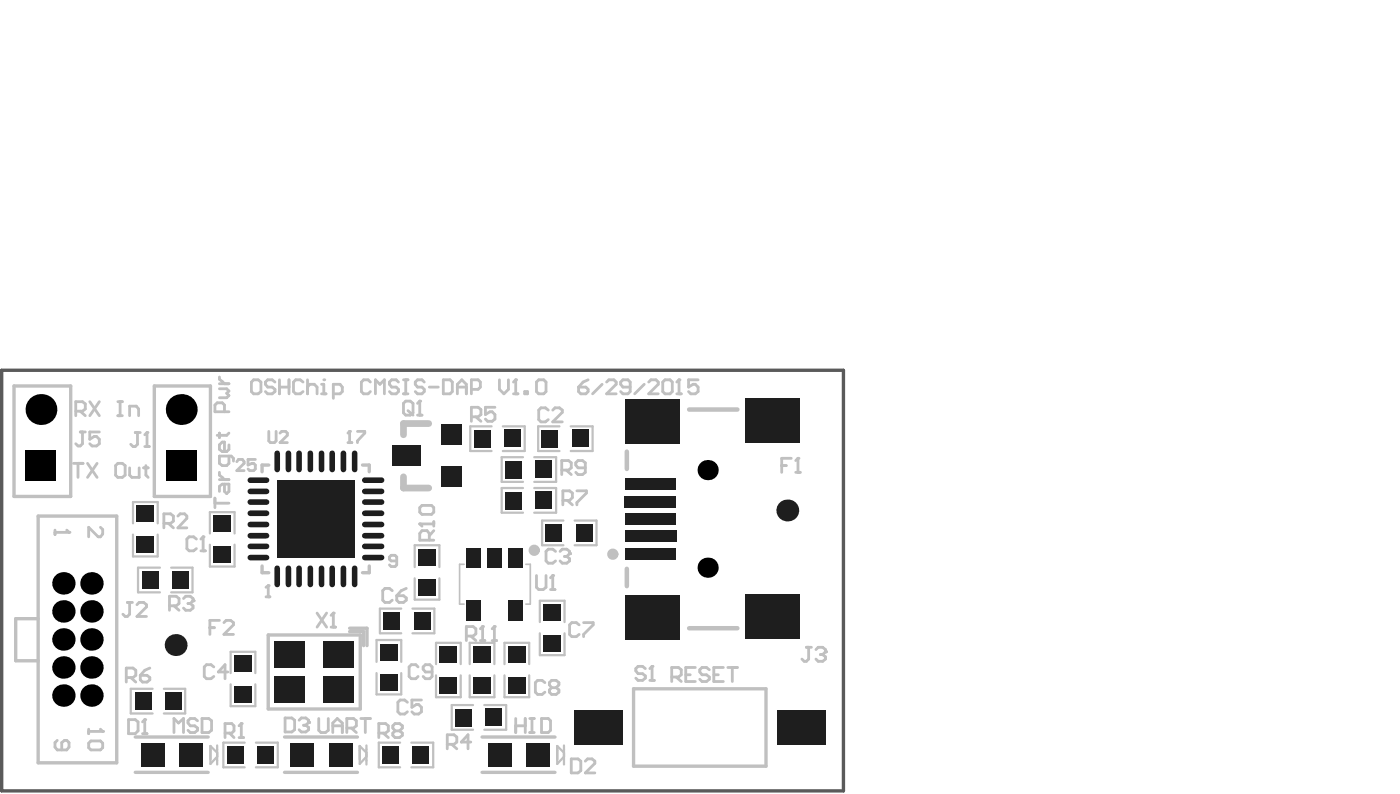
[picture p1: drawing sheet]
<svg xmlns="http://www.w3.org/2000/svg" width="105mm" height="60mm" viewBox="0 0 105 60" stroke-linecap="round" stroke-linejoin="round" font-family="sans-serif">
<path d="M.1 27.8h63.2v31.6h-63.2z" fill="none" stroke="#5a5a5a" stroke-width=".25"/>
<g fill="none" stroke="#c0c0c0" stroke-width=".17">
<path d="M10 39.3v-1.6h1.8v1.6M36.9 32h-1.6v1.9h1.6M37.8 32h1.6v1.9h-1.6M39.3 34.3h-1.6v1.9h1.6M39.3 36.6h-1.6v1.9h1.6M40.1 36.6h1.7v1.9h-1.7M40.1 34.3h1.7v1.9h-1.7M42 32h-1.6v1.9h1.6M42.3 39.1h-1.6v1.8h1.6M42.9 32h1.6v1.9h-1.6M43.2 39.1h1.6v1.8h-1.6M10 40.1v1.7h1.8v-1.7"/>
<path d="M11.5 51.7h-1.7v1.9h1.7M12 42.6h-1.6v1.9h1.6M12.3 51.7h1.6v1.9h-1.6M12.9 42.6h1.6v1.9h-1.6M15.8 40.9v1.6h1.8v-1.6M15.8 40.1v-1.6h1.8v1.6M16.3 56v1.4M16.3 56.5l-.5-.5v1.4l.5-.6M17.3 50.5v-1.6h1.9v1.6M17.3 51.4v1.6h1.9v-1.6M18.4 55.8h-1.6v1.8h1.6M19.2 55.8h1.7v1.8h-1.7"/>
<path d="M27.5 56v1.4M27.5 56.5l-.5-.5v1.4l.5-.6M28.3 49.7v-1.6h1.8v1.6M28.3 50.5v1.6h1.8v-1.6M30 55.8h-1.6v1.8h1.6M30.1 45.7h-1.6v1.9h1.6M30.9 55.8h1.6v1.8h-1.6M31 45.7h1.6v1.9h-1.6M31.1 42.6v-1.7h1.9v1.7M31.1 43.4v1.6h1.9v-1.6M32.7 50.7v1.7h1.9v-1.7M32.7 49.9v-1.6h1.9v1.6"/>
<path d="M35.3 50.7v1.7h1.8v-1.7M35.3 49.9v-1.6h1.8v1.6M35.5 52.9h-1.6v1.9h1.6M36.4 52.9h1.6v1.9h-1.6M37.9 50.7v1.7h1.8v-1.7M37.9 49.9v-1.6h1.8v1.6M40.5 46.7v-1.6h1.9v1.6M40.5 47.6v1.6h1.9v-1.6M42.3 56.5l-.5-.5v1.4l.5-.6M42.3 56v1.4"/>
</g>
<g fill="none" stroke="#c0c0c0" stroke-width=".25">
<path d="M1.1 29h4.2v8.3h-4.2zM2.9 38.8h5.9v18.5h-5.9zM11.6 29h4.2v8.3h-4.2zM20.2 34.9h-.5v.5M27.2 34.9h.5v.5M2.9 46.5h-1.7v3.1h1.7M10.2 58h5.4M10.2 55.3h5.4M19.7 42.5v.5h.5M20.1 47.7h7v5.5h-7zM21.4 58h5.4M21.4 55.3h5.4"/>
<path d="M26.3 47.2h1.3v1.3M26.3 47.4h1v1.1M27.7 42.5v.5h-.5M36.2 58h5.5M36.2 55.3h5.5M47.6 51.7h9.9v5.8h-9.9z"/>
</g>
<path d="M30.3 35.8v.8h1.9M32.2 31.8h-1.9v.8" fill="none" stroke="#c0c0c0" stroke-width=".51"/>
<path d="M34.8 42.4h-.3v3h.3M39.5 42.4h.3v3h-.3" fill="none" stroke="#c0c0c0" stroke-width=".13"/>
<path d="M47.1 33.9v1.3M51.7 30.8h3.7M47.1 42.7v1.3M51.7 47.2h3.7" fill="none" stroke="#c0c0c0" stroke-width=".34"/>
<g fill="none" stroke="#c0c0c0" stroke-width=".21">
<path d="M4.1 39.8v.3M4.1 40h1.1M5 39.8l.2 .2M5.2 40h.1M5.5 34.8h.7M5.7 30.9h.5l.2-.2v-.4l-.2-.1h-.5v1M5.9 34.8v1M6 32.4h.4M6 30.9l.4 .3M6.2 32.4v.9l-.2 .2h-.1l-.2-.2M6.6 34.8l.7 1M6.7 30.2l.8 1"/>
<path d="M7.3 34.8l-.7 1M7.5 32.4h-.8v.6l.4-.2h.1l.3 .2v.3l-.3 .2h-.3l-.2-.2M7.5 30.2l-.8 1M7.5 39.6l.2 .2v.3l-.2 .2h-.1l-.7-.7v.7M8.7 35l.1-.2h.4l.2 .2v.7l-.2 .1h-.4l-.1-.1zM8.8 30.2h.4M8.8 31.2h.4M9 30.2v1M9.7 31.2v-.7h.5l.2 .2v.5M9.7 35.1v.6l.2 .1h.6v-.7M10.2 32.5h.3M10.3 32.5v.9l-.1 .1h-.2l-.2-.1"/>
<path d="M10.8 35.1h.3M10.9 33.5h.3M11 35v.7l.1 .1M11 32.5h.1M11 32.5v1M11 32.5l-.1 .1M12.3 39.3h.5l.2-.2v-.3l-.2-.2h-.5v1M12.6 39.3l.4 .3M13.4 38.8l.1-.2h.4l.1 .2v.1l-.6 .7h.6M16.1 37.4v.7M16.1 37.8h1.1M16.5 28.3v.2l.4 .3"/>
<path d="M16.5 32.5v.4M16.5 35.5v.2l.4 .3M16.5 36h.7M16.5 29.2h.5l.2 .2-.2 .1 .2 .2-.2 .2h-.5M16.5 28.8h.7M16.9 30.9v-.5l-.2-.2h-.4l-.2 .2v.5h1.1M16.9 36.4v.5l.1 .2 .2-.2v-.5h-.5l-.2 .1v.4M17.2 34.2v.6l-.2 .2h-.3l-.2-.2v-.6h.9l.1 .2v.2M17.2 33.4v.3l-.2 .2h-.3l-.2-.2v-.3l.2-.2h.2v.7M17.2 32.5l-.2 .2h-.7M17.8 34.7l.1-.2h.3l.1 .3-.5 .5h.5M18.9 28.7l.1-.2h.4l.2 .2v.7l-.2 .2h-.4l-.1-.2z"/>
<path d="M19.2 34.5h-.6v.4l.3-.1 .3 .1v.3l-.2 .1h-.2l-.2-.1M20.2 32.4v.7l.1 .1h.3l.1-.1v-.7M20.6 28.7l-.2-.2h-.3l-.2 .2v.2l.2 .2h.3l.2 .1v.2l-.2 .2h-.3l-.2-.2M21 29.1h.7M21 28.5v1.1M21 32.5l.2-.1h.2l.2 .1v.2l-.6 .5h.6M21.7 28.5v1.1M22.8 28.7l-.3-.2h-.3l-.2 .2v.7l.2 .2h.3l.3-.2M23.1 28.5v1.1M23.1 29.1l.2-.2h.3l.2 .2v.5M24.1 29.6h.4M24.1 28.9h.2v.7"/>
<path d="M24.3 28.5h.1M25 29.6h.5l.2-.2v-.3l-.2-.2h-.5v1M26.1 33.2h.3M26.3 32.4h.1M26.3 32.4v.8M26.3 32.4l-.2 .1M26.8 32.4h.6v.1l-.6 .6v.1M27.8 28.7l-.2-.2h-.3l-.2 .2v.7l.2 .2h.3l.2-.2M28.2 29.6v-1.1l.3 .4 .4-.4v1.1M29.9 28.7l-.1-.2h-.4l-.2 .2v.2l.2 .2h.4l.1 .1v.2l-.1 .2h-.4l-.2-.2M30.3 30.3l.2-.2h.3l.2 .2v.7l-.2 .2h-.3l-.2-.2zM30.3 28.5h.3"/>
<path d="M30.3 29.6h.3M30.5 28.5v1.1M30.6 30.8l.4 .4M31.4 31.2h.3M31.5 30.1h.1M31.5 39.3h.1M31.5 30.1v1.1M31.5 38.1l.2-.1h.7l.2 .1v.4l-.2 .1h-.7l-.2-.1zM31.5 30.1l-.1 .2M31.5 39.3h1.1M31.5 39.3l.2 .2M31.9 28.7l-.2-.2h-.3l-.2 .2v.2l.2 .2h.3l.2 .1v.2l-.2 .2h-.3l-.2-.2"/>
<path d="M32.2 29.1h.7M32.6 39.8l-.4 .4M32.6 39.2v.3M33.3 28.5h.5l.2 .2v.7l-.2 .2h-.5zM34.3 29.6v-.7l.4-.4 .3 .4v.7M34.3 29.1h.7M35.4 29.2h.5l.2-.1v-.4l-.2-.2h-.5v1.1M35.4 31.3h.5l.2-.2v-.3l-.2-.2h-.5v1M35.7 31.3l.4 .3M37.2 30.6h-.7v.5l.3-.2h.2l.2 .2v.4l-.2 .1h-.4l-.1-.1M37.5 28.5v.7l.3 .4 .4-.4v-.7M38.6 29.6h.3"/>
<path d="M38.7 28.5h.1M38.7 28.5v1.1M38.7 28.5l-.1 .2M39.4 29.4h.2v.2h-.2zM40.3 28.7l.2-.2h.3l.2 .2v.7l-.2 .2h-.3l-.2-.2zM41.2 30.8l-.2-.2h-.4l-.1 .2v.7l.1 .2h.4l.2-.2M41.5 30.8l.2-.2h.3l.2 .2v.2l-.7 .7h.7M42.2 35.3h.5l.2-.2v-.3l-.2-.2h-.5v1M42.3 37.6h.5l.2-.2v-.4l-.2-.1h-.5v1M42.5 35.3l.4 .3M42.6 37.6l.4 .3M43.3 36.9h.7v.1l-.7 .7v.2"/>
<path d="M43.4 29.1h.6l.2 .1v.2l-.2 .2h-.4l-.2-.2zM44 35.1h-.6l-.2-.2v-.1l.2-.2h.3l.3 .2v.7l-.3 .1h-.3l-.2-.1M44.2 28.5l-.4 .2-.4 .4M45.2 28.9l-.7 .7M45.6 28.7l.1-.2h.4l.2 .2v.2l-.7 .7h.7M47.3 29.1h-.5l-.2-.2v-.2l.2-.2h.4l.1 .2v.7l-.1 .2h-.4l-.2-.2M48.4 28.9l-.7 .7M48.7 28.7l.2-.2h.4l.1 .2v.2l-.7 .7h.7M49.8 28.7l.1-.2h.4l.2 .2v.7l-.2 .2h-.4l-.1-.2zM50.8 29.6h.4M51 28.5h.1M51 28.5v1.1"/>
<path d="M51 28.5l-.2 .2M52.4 28.5h-.7v.6l.3-.2h.2l.2 .2v.3l-.2 .2h-.3l-.2-.2M58.7 35h.3M59.4 34.4h-.7v1.1M59.8 35.5h.3M59.9 34.4h.1M59.9 34.4v1.1M59.9 34.4l-.1 .2M4.3 55.6l-.2 .2v.3l.2 .2h.7l.2-.2v-.3l-.2-.2h-.2l-.2 .2v.5M6.7 54.8v.3M6.7 55.8l.1-.2h.7l.2 .2v.3l-.2 .2h-.7l-.1-.2zM6.7 54.9h1"/>
<path d="M7.5 54.8l.2 .1M7.7 54.9h.1M9.5 50.9h.5l.2-.2v-.4l-.2-.1h-.5v1M9.6 45.2h.3M9.6 54h.6l.2 .2v.7l-.2 .2h-.6zM9.7 45.2v.9l-.1 .2h-.2l-.2-.2M9.8 50.9l.4 .3M10.3 45.4l.2-.2h.3l.2 .2v.2l-.7 .7h.7M10.5 50.7h.5l.3 .2v.1l-.3 .2h-.3l-.2-.2zM10.7 55.1h.3M10.9 54h.1M10.9 54v1.1"/>
<path d="M10.9 54l-.2 .2M11.3 50.2l-.4 .1-.4 .4M12.7 45.5h.5l.2-.2v-.4l-.2-.1h-.5v1M13.1 45.5l.3 .3M13.1 55v-1l.3 .3 .4-.3v1M13.8 44.9l.1-.1h.4l.2 .1v.2M14.1 45.3h.2M14.3 45.3l.2 .2v.2l-.2 .1h-.4l-.1-.1M14.5 45.1h.1M14.5 45.1l-.2 .2M14.7 40.5l-.2-.2h-.3l-.2 .2v.7l.2 .2h.3l.2-.2M14.8 54.1l-.2-.1h-.3l-.2 .1v.2l.2 .2h.3l.2 .2v.1l-.2 .2h-.3l-.2-.2"/>
<path d="M15.1 41.4h.3M15.2 54h.5l.2 .1v.7l-.2 .2h-.5zM15.3 40.3h.1M15.3 40.3v1.1M15.3 40.3l-.2 .2M15.8 47.1h.3M16.1 50.1l-.3-.2h-.3l-.2 .2v.7l.2 .2h.3l.3-.2M16.5 46.6h-.7v1M16.8 46.8l.2-.2h.3l.2 .2v.1l-.7 .7h.7M16.9 55h.5l.2-.1v-.4l-.2-.2h-.5v1.1M17.1 50.5h-.7l.5-.6v1.1M17.2 55l.4 .4"/>
<path d="M18 55.4h.3M18.1 54.3h.1M18.1 54.3l-.1 .2M18.1 54.3v1.1M20 44.8h.3M20.1 44h.1M20.1 44v.8M20.1 44l-.1 .1M21.4 53.9h.5l.2 .2v.7l-.2 .2h-.5zM22.5 54.1l.1-.2h.4l.2 .2v.1M22.8 54.5h.2M23 54.5l.2 .1v.2l-.2 .2h-.4l-.1-.2"/>
<path d="M23.2 54.2h.1M23.2 54.2l-.2 .3M23.8 46l.7 1.1M23.9 54v.8l.2 .2h.3l.3-.2v-.8M24.5 46l-.7 1.1M24.9 47.1h.3M25 54.5h.7M25 55v-.7l.3-.3 .4 .3v.7M25 46h.1M25 46l-.1 .2M25 46v1.1M26 54.7h.5l.3-.2v-.4l-.3-.1h-.5v1"/>
<path d="M26.4 54.7l.4 .3M27.1 54h.7M27.4 54v1M28.4 55h.5l.3-.1v-.4l-.3-.2h-.5v1.1M28.8 55l.4 .4M29.5 44.4l-.3-.2h-.3l-.2 .2v.7l.2 .1h.3l.3-.1M29.7 54.9l-.2-.2v-.2l.2-.2h.3l.2 .2v.2l-.2 .2M29.7 54.9l-.2 .1v.2l.2 .2h.3l.2-.2v-.2l-.2-.1M29.7 54.9h.3M29.8 44.7h.5l.2 .2v.2l-.2 .1h-.3l-.2-.1zM29.8 42.1h-.4l-.2-.1v-.2l.2-.1h.3l.1 .1v.6l-.1 .1h-.3l-.2-.1M30.5 44.2l-.4 .2-.3 .3"/>
<path d="M30.6 52.7l-.2-.1h-.4l-.1 .1v.7l.1 .2h.4l.2-.2M31.4 50.1l-.2-.2h-.3l-.2 .2v.7l.2 .2h.3l.2-.2M31.6 52.6h-.7v.5l.4-.2h.1l.2 .2v.3l-.2 .2h-.3l-.2-.2M32.2 40.6v-.5l-.1-.3h-.4l-.2 .3v.5h1.1M32.4 50.5h-.5l-.1-.3v-.1l.1-.2h.4l.1 .2v.7l-.1 .2h-.4l-.1-.2M33.6 55.9h.5l.2-.2v-.4l-.2-.1h-.5v1M33.9 55.9l.4 .3M35 47.8h.5l.2-.2v-.4l-.2-.2h-.5v1.1M35.4 55.7h-.8l.5-.5v1M35.4 47.8l.3 .3M36.1 48.1h.3M36.2 47h.1"/>
<path d="M36.2 47v1.1M36.2 47l-.1 .2M37 48.1h.3M37.1 47h.1M37.1 47v1.1M37.1 47l-.1 .2M38.7 54.5h.7M38.7 54v1M39.4 54v1M39.8 54h.3M39.8 55h.3M39.9 54v1"/>
<path d="M40.3 43.2v.9l.2 .2h.3l.2-.2v-.9M40.7 54h.5l.1 .1v.7l-.1 .2h-.5zM40.9 51.3l-.2-.2h-.3l-.2 .2v.7l.2 .1h.3l.2-.1M41.3 44.3h.4M41.4 51.6l-.1-.2v-.1l.1-.2h.4l.2 .2v.1l-.2 .2M41.4 51.6l-.1 .2v.2l.1 .1h.4l.2-.1v-.2l-.2-.2M41.4 51.6h.4M41.5 43.2h.1M41.5 43.2v1.1M41.5 43.2l-.2 .2M41.7 41.4l-.2-.2h-.3l-.2 .2v.7l.2 .2h.3l.2-.2M42.1 41.4l.1-.2h.4l.2 .2v.2"/>
<path d="M42.4 41.8h.2M42.6 41.8l.2 .2v.1l-.2 .2h-.4l-.1-.2M42.8 41.6h.1M42.8 41.6l-.2 .2M42.9 57h.5l.2 .2v.7l-.2 .1h-.5zM43.5 46.9l-.2-.1h-.4l-.1 .1v.7l.1 .2h.4l.2-.2M43.8 46.8h.7v.1l-.7 .7v.2M44 57.2l.1-.2h.4l.2 .2v.1l-.7 .7h.7M48.5 50.2l-.3-.2h-.3l-.2 .2v.2l.2 .2h.3l.3 .2v.1l-.3 .2h-.3l-.2-.2M48.8 51.1h.3M49 50h.1M49 50v1.1"/>
<path d="M49 50l-.2 .2M50.4 50.8h.5l.3-.1v-.4l-.3-.2h-.5v1.1M50.8 50.8l.4 .4M51.5 50.7h.3M52.2 50.1h-.7v1.1h.7M53.3 50.3l-.2-.2h-.4l-.2 .2v.2l.2 .2h.4l.2 .1v.2l-.2 .2h-.4l-.2-.2M53.6 50.7h.3M54.3 50.1h-.7v1.1h.7M54.7 50.1h.7M55 50.1v1.1M60.6 48.6h.3M60.7 48.6v.9l-.1 .2h-.2l-.2-.2"/>
<path d="M61.3 48.8l.1-.2h.4l.2 .2v.1M61.6 49.2h.2M61.8 49.2l.2 .1v.2l-.2 .2h-.4l-.1-.2M62 48.9h.1M62 48.9l-.2 .3"/>
</g>
<g fill="none" stroke="#c0c0c0" stroke-width=".42">
<circle cx="40.1" cy="41.3" r=".21"/>
<circle cx="46" cy="41.6" r=".21"/>
</g>
<g fill="#000">
<circle cx="3.1" cy="30.8" r="1.16"/>
<circle cx="13.6" cy="30.8" r="1.16"/>
<circle cx="53.1" cy="35.3" r=".76"/>
<circle cx="4.8" cy="48" r=".84"/>
<circle cx="4.8" cy="52.2" r=".84"/>
<circle cx="4.8" cy="45.9" r=".84"/>
<circle cx="4.8" cy="43.8" r=".84"/>
<circle cx="4.8" cy="50.1" r=".84"/>
<circle cx="6.9" cy="48" r=".84"/>
<circle cx="6.9" cy="52.2" r=".84"/>
<circle cx="6.9" cy="45.9" r=".84"/>
<circle cx="6.9" cy="50.1" r=".84"/>
<circle cx="6.9" cy="43.8" r=".84"/>
<circle cx="21.7" cy="41" r=".53"/>
<circle cx="53.1" cy="42.6" r=".76"/>
</g>
<g fill="#000">
<path d="M1.9 33.8h2.3v2.3h-2.3z" fill-rule="evenodd"/>
<path d="M12.5 33.8h2.2v2.3h-2.2z" fill-rule="evenodd"/>
</g>
<g fill="#1e1e1e">
<path d="M10.1 52h1.3v1.3h-1.3z" fill-rule="evenodd"/>
<path d="M10.2 38h1.4v1.2h-1.4z" fill-rule="evenodd"/>
<path d="M12.4 52h1.3v1.3h-1.3z" fill-rule="evenodd"/>
<path d="M17 56.1h1.3v1.3h-1.3z" fill-rule="evenodd"/>
<path d="M16 41h1.3v1.2h-1.3z" fill-rule="evenodd"/>
<path d="M16 38.7h1.3v1.2h-1.3z" fill-rule="evenodd"/>
<path d="M19.3 56h1.3v1.3h-1.3z" fill-rule="evenodd"/>
<path d="M33 48.5h1.3v1.2h-1.3z" fill-rule="evenodd"/>
<path d="M33.1 35h1.5v1.6h-1.5z" fill-rule="evenodd"/>
<path d="M33.1 31.9h1.5v1.5h-1.5z" fill-rule="evenodd"/>
<path d="M36.7 55.8h1.7v1.8h-1.7z" fill-rule="evenodd"/>
<path d="M36.6 41.2h1.1v1.4h-1.1z" fill-rule="evenodd"/>
<path d="M39.5 55.8h1.8v1.8h-1.8z" fill-rule="evenodd"/>
<path d="M40.8 45.4h1.3v1.2h-1.3z" fill-rule="evenodd"/>
<path d="M40.2 34.6h1.3v1.3h-1.3z" fill-rule="evenodd"/>
<path d="M40.7 32.3h1.2v1.3h-1.2z" fill-rule="evenodd"/>
<path d="M43.2 39.3h1.3v1.3h-1.3z" fill-rule="evenodd"/>
<path d="M42.9 32.3h1.3v1.3h-1.3z" fill-rule="evenodd"/>
<path d="M10.2 40.3h1.4v1.2h-1.4z" fill-rule="evenodd"/>
<path d="M12.9 42.9h1.3v1.3h-1.3z" fill-rule="evenodd"/>
</g>
<g fill="none" stroke="#1e1e1e" stroke-width=".42">
<path d="M20.8 34v1.3M21.7 34v1.3M22.5 34v1.3M23.3 34v1.3M24.1 34v1.3M24.9 34v1.3M25.8 34v1.3M26.6 34v1.3M20.8 42.7v1.2M21.7 42.7v1.2M22.5 42.7v1.2M23.3 42.7v1.2"/>
<path d="M24.1 42.7v1.2M24.9 42.7v1.2M25.8 42.7v1.2M26.6 42.7v1.2"/>
</g>
<g fill="#1e1e1e">
<path d="M29.5 33.4h2.1v1.6h-2.1z" fill-rule="evenodd"/>
<path d="M33 50.8h1.3v1.3h-1.3z" fill-rule="evenodd"/>
<path d="M36.5 53.2h1.2v1.3h-1.2z" fill-rule="evenodd"/>
<path d="M40.8 47.7h1.3v1.2h-1.3z" fill-rule="evenodd"/>
<path d="M40.2 36.9h1.3v1.3h-1.3z" fill-rule="evenodd"/>
<path d="M10.6 55.8h1.8v1.8h-1.8z" fill-rule="evenodd"/>
<path d="M24.7 55.8h1.8v1.8h-1.8z" fill-rule="evenodd"/>
<path d="M21.8 55.8h1.8v1.8h-1.8z" fill-rule="evenodd"/>
<path d="M17.6 51.5h1.3v1.2h-1.3z" fill-rule="evenodd"/>
<path d="M17.6 49.2h1.3v1.2h-1.3z" fill-rule="evenodd"/>
<path d="M24.2 48.2h2.3v2h-2.3z" fill-rule="evenodd"/>
<path d="M20.6 48.2h2.3v2h-2.3z" fill-rule="evenodd"/>
</g>
<path d="M18.8 38.5h1.2M18.8 39.4h1.2M18.8 36.1h1.2M18.8 36.9h1.2M18.8 41.9h1.2M18.8 40.2h1.2" fill="none" stroke="#1e1e1e" stroke-width=".42"/>
<g fill="#1e1e1e">
<path d="M28.7 56.1h1.3v1.3h-1.3z" fill-rule="evenodd"/>
<path d="M31 56h1.2v1.3h-1.2z" fill-rule="evenodd"/>
<path d="M38.1 48.5h1.4v1.2h-1.4z" fill-rule="evenodd"/>
<path d="M28.5 48.4h1.4v1.2h-1.4z" fill-rule="evenodd"/>
<path d="M35.5 48.5h1.4v1.2h-1.4z" fill-rule="evenodd"/>
<path d="M28.8 46h1.2v1.3h-1.2z" fill-rule="evenodd"/>
<path d="M31.1 46h1.2v1.3h-1.2z" fill-rule="evenodd"/>
<path d="M35.1 45.1h1v1.5h-1z" fill-rule="evenodd"/>
<path d="M38.2 45.1h1.1v1.5h-1.1z" fill-rule="evenodd"/>
<path d="M31.4 41.3h1.3v1.2h-1.3z" fill-rule="evenodd"/>
<path d="M38.2 41.2h1.1v1.4h-1.1z" fill-rule="evenodd"/>
<path d="M35.1 41.2h1v1.4h-1z" fill-rule="evenodd"/>
<path d="M37.9 34.6h1.3v1.3h-1.3z" fill-rule="evenodd"/>
<path d="M35.6 32.3h1.2v1.3h-1.2z" fill-rule="evenodd"/>
<path d="M37.8 32.3h1.3v1.3h-1.3z" fill-rule="evenodd"/>
<path d="M46.9 41.2h3.8v.8h-3.8z" fill-rule="evenodd"/>
<path d="M41 39.4h1.2v1.3h-1.2z" fill-rule="evenodd"/>
<path d="M46.9 38.5h3.8v.9h-3.8z" fill-rule="evenodd"/>
<path d="M46.9 39.8h3.9v.9h-3.9z" fill-rule="evenodd"/>
<path d="M46.9 35.9h3.8v.8h-3.8z" fill-rule="evenodd"/>
<path d="M10.7 42.9h1.2v1.3h-1.2z" fill-rule="evenodd"/>
<path d="M24.2 50.8h2.3v1.9h-2.3z" fill-rule="evenodd"/>
<path d="M20.6 50.8h2.3v1.9h-2.3z" fill-rule="evenodd"/>
</g>
<path d="M18.8 37.7h1.2M18.8 41h1.2" fill="none" stroke="#1e1e1e" stroke-width=".42"/>
<g fill="#1e1e1e">
<path d="M20.8 36.1h5.8v5.8h-5.8z" fill-rule="evenodd"/>
<path d="M34.2 53.2h1.2v1.3h-1.2z" fill-rule="evenodd"/>
<path d="M38.1 50.8h1.4v1.3h-1.4z" fill-rule="evenodd"/>
<path d="M28.5 50.6h1.4v1.2h-1.4z" fill-rule="evenodd"/>
<path d="M35.5 50.8h1.4v1.3h-1.4z" fill-rule="evenodd"/>
<path d="M31.4 43.5h1.3v1.2h-1.3z" fill-rule="evenodd"/>
<path d="M37.9 36.9h1.3v1.3h-1.3z" fill-rule="evenodd"/>
<path d="M43.1 53.3h3.6v2.6h-3.6z" fill-rule="evenodd"/>
<path d="M46.9 37.2h3.8v.9h-3.8z" fill-rule="evenodd"/>
<path d="M58.4 53.3h3.6v2.6h-3.6z" fill-rule="evenodd"/>
<path d="M46.9 44.7h4.2v3.3h-4.2z" fill-rule="evenodd"/>
<path d="M46.9 30h4.2v3.3h-4.2z" fill-rule="evenodd"/>
<path d="M56 44.6h4.1v3.4h-4.1z" fill-rule="evenodd"/>
<path d="M56 29.9h4.1v3.3h-4.1z" fill-rule="evenodd"/>
<path d="M13.5 55.8h1.8v1.8h-1.8z" fill-rule="evenodd"/>
</g>
<circle cx="59.1" cy="38.3" r=".82" fill="#1e1e1e"/>
<path d="M27.4 39.4h1.3M27.4 38.5h1.3M27.4 36.9h1.3M27.4 36.1h1.3M27.4 41.9h1.3M27.4 40.2h1.3" fill="none" stroke="#1e1e1e" stroke-width=".42"/>
<circle cx="13.2" cy="48.4" r=".82" fill="#1e1e1e"/>
<path d="M27.4 37.7h1.3M27.4 41h1.3" fill="none" stroke="#1e1e1e" stroke-width=".42"/>
</svg>
